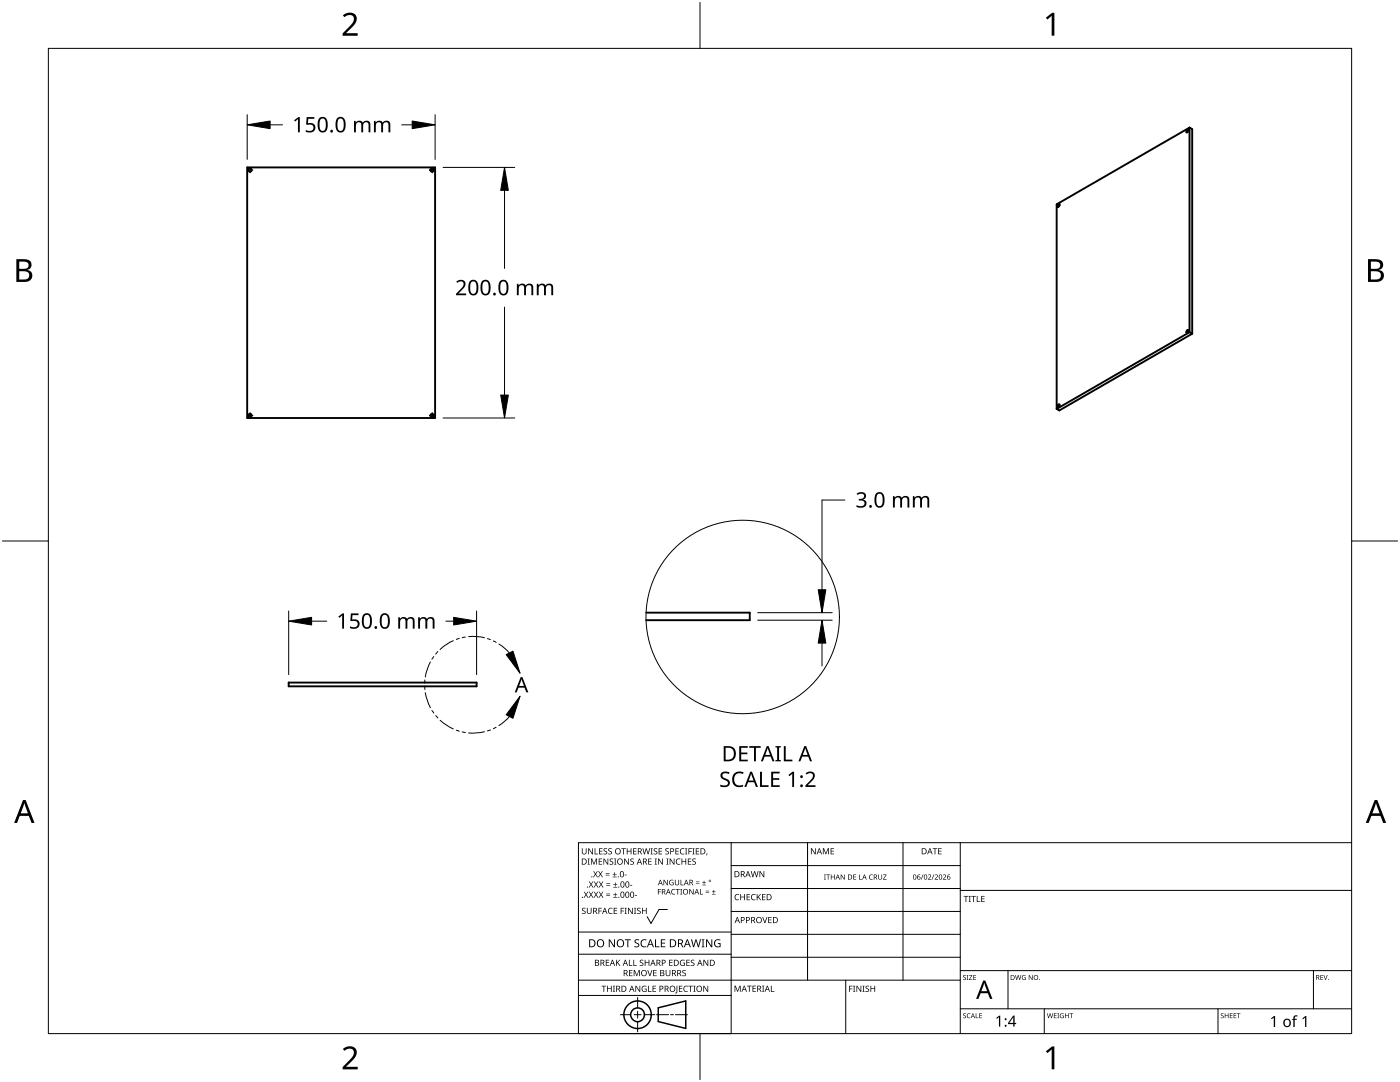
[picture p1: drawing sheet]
<svg xmlns="http://www.w3.org/2000/svg" width="279mm" height="216mm" viewBox="0 0 279 216" stroke-linecap="round" stroke-linejoin="round" font-family="sans-serif">
<g fill="none" stroke="#000" stroke-width=".38">
<path d="M49.3 33.4h37.5v50h-37.5zM236.9 25.9h.3a.41 .41 0 0 1-.4 .5zM237.4 25.5l.5 .3v40.8M237.4 25.5v40.8M237.4 25.5l-26.5 15.3v40.8M211.2 40.7h.2l.1 .2-.4 .4v-.3zM236.9 65.9l.3-.1v.2l-.1 .3-.3 .1zM237.4 66.3l.5 .3M237.4 66.3l-26.5 15.3M237.9 66.6l-26.5 15.3-.5-.3M211.2 80.7h.2l.1 .2-.4 .4v-.3zM57.6 136.2h37.5v.7h-37.5z"/>
<path d="M128.9 122.3h20.7v1.5h-20.7"/>
<circle cx="49.9" cy="33.9" r=".35"/>
<circle cx="86.2" cy="33.9" r=".34"/>
<circle cx="49.9" cy="82.9" r=".35"/>
<circle cx="86.2" cy="82.9" r=".34"/>
</g>
<circle cx="148.2" cy="123.1" r="19.3" fill="none" stroke="#000" stroke-width=".2"/>
<path d="M9.7 9.7h260v196.5h-260z" fill="none" stroke="#000" stroke-width=".2"/>
<path d="M139.7 .5v9.2M.5 108h9.2M269.7 108h9.2M139.7 206.2v9.2" fill="none" stroke="#000" stroke-width=".2"/>
<g fill="#000">
<path d="M68.4 3.1a1.64 1.64 0 0 1 2.8 .4 2.52 2.52 0 0 1-1.2 2.2l-.9 .9h2.3v.5h-3v-.4l1.2-1.2a1.95 1.95 0 0 0 .9-2.2 1.23 1.23 0 0 0-1.8 .1zM208.7 3.5l1.3-.9h.4v4.5h-.5v-4l-.9 .8zM68.4 209.3a1.64 1.64 0 0 1 2.8 .4 2.52 2.52 0 0 1-1.2 2.2l-.9 1h2.3v.5h-3v-.5l1.2-1.2a1.95 1.95 0 0 0 .9-2.1 1.23 1.23 0 0 0-1.8 .1zM208.7 209.8l1.3-1h.4v4.6h-.5v-4l-.9 .7z"/>
<path d="M3.3 51.7h1.3a1.28 1.28 0 0 1 1.7 1.3 1.04 1.04 0 0 1-.9 .9 1.23 1.23 0 0 1 1 1.5 1.23 1.23 0 0 1-1.5 .9h-1.6zM3.8 54.1v1.7h1a.86 .86 0 0 0 1-.9 .86 .86 0 0 0-1.1-.8zM3.8 52.2v1.4h.9a.78 .78 0 0 0 1-.7 .78 .78 0 0 0-1.1-.7z"/>
<path d="M273 51.7h1.3a1.28 1.28 0 0 1 1.7 1.3 1.04 1.04 0 0 1-.8 .9 1.23 1.23 0 0 1 1 1.5 1.23 1.23 0 0 1-1.6 .9h-1.6zM273.6 54.1v1.7h.9a.86 .86 0 0 0 1.1-.9 .86 .86 0 0 0-1.1-.8zM273.6 52.2v1.4h.8a.78 .78 0 0 0 1-.7 .78 .78 0 0 0-1.1-.7z"/>
<path d="M4.6 159.6h.5l1.8 4.6h-.6l-.6-1.4h-1.8l-.5 1.4h-.6zM4.8 160.2l-.7 2.1h1.5z"/>
<path d="M274.3 159.6h.6l1.7 4.6h-.6l-.5-1.4h-1.8l-.6 1.4h-.5zM274.6 160.2l-.7 2.1h1.4z"/>
</g>
<g fill="none" stroke="#000" stroke-width=".2">
<path d="M145.9 168.1v38.1h-30.5v-38.1h154.3M145.9 172.7h45.7M145.9 177.3h45.7M161.2 168.1v27.5M180.2 168.1v27.5M191.6 168.1v38.1M191.6 177.7h78.1M115.4 198.6h30.5M115.4 195.6h76.2M115.4 190.4h30.5M115.4 186h30.5M127.3 199v2.1"/>
<path d="M133.2 181.5h-1.7l-1.6 2.8-.7-1.4M145.9 181.9h45.7M145.9 186.4h45.7M145.9 191h45.7M168.8 195.6v10.6M191.6 193.7h78.1M201.2 193.7v7.6M262.1 193.7v7.6M123.8 202.5h2.1M126.6 202.5h1.3M127.3 201.8v1.4M127.3 203.8v2.1"/>
<path d="M128.6 202.5h2.1M131 202.5h2.4M133.8 202.5h.6M134.8 202.5h2.4M191.6 201.3h78.1M208.4 201.3v4.9M243.1 201.3v4.9"/>
</g>
<g fill="#000">
<path d="M116.1 169.3h.2v.8a.32 .32 0 0 0 .3 .3 .32 .32 0 0 0 .3-.3v-.8h.2v.8a.47 .47 0 0 1-.5 .4 .47 .47 0 0 1-.5-.5zM116.5 177.9h.2l.3 .5 .3-.5h.1l-.4 .6 .4 .6h-.1l-.3-.5-.4 .5h-.1l.4-.6zM117.3 171.3h.4l-.1 .1v1l.1 .1h-.4l.1-.1v-1zM117.4 169.3h.2l.6 1v-1h.1v1.2h-.1l-.7-1v1h-.1zM117.5 177.9h.2l.3 .5 .3-.5h.1l-.4 .6 .4 .6h-.1l-.4-.5-.3 .5h-.1l.4-.6zM117.5 175.9h.2l.3 .5 .3-.5h.1l-.4 .6 .5 .6h-.2l-.3-.5-.4 .5h-.1l.4-.6zM117.9 171.3h.3l.3 1 .4-1h.3v1.2h-.2v-1l-.4 1h-.1l-.4-1v1h-.2zM118.7 169.3h.1v1h.6v.2h-.7zM118.4 173.8h.1l.3 .5 .3-.5h.2l-.4 .6 .4 .7h-.1l-.4-.6-.3 .6h-.1l.4-.7zM118.5 177.9h.2l.2 .5 .3-.5h.2l-.4 .6 .4 .6h-.1l-.4-.5-.3 .5h-.1l.4-.6zM118.5 175.9h.2l.3 .5 .3-.5h.1l-.4 .6 .4 .6h-.1l-.3-.5-.4 .5h-.1l.4-.6zM119.5 171.3h.7v.1h-.6v.4h.5v.2h-.5v.4h.6v.1h-.7z"/>
<path d="M119.6 169.3h.6v.1h-.5v.4h.5v.1h-.5v.4h.5v.2h-.6zM119.4 173.8h.1l.3 .5 .3-.5h.2l-.4 .6 .4 .7h-.1l-.4-.6-.3 .6h-.2l.5-.7zM119.5 177.9h.1l.3 .5 .3-.5h.2l-.4 .6 .4 .6h-.1l-.4-.5-.3 .5h-.1l.4-.6zM119.5 175.9h.2l.3 .5 .3-.5h.1l-.4 .6 .4 .6h-.1l-.4-.5-.3 .5h-.1l.4-.6zM120.9 174.6h.8v.1h-.8zM120.9 174.2h.8v.1h-.8zM121 178.7h.8v.1h-.8zM121 178.3h.8v.1h-.8zM121 176.6h.8v.1h-.8zM121 176.3h.8v.1h-.8zM120.5 169.4l.4-.1h.3l-.1 .1a.25 .25 0 0 0-.4-.1 .25 .25 0 0 0 0 .4l.4 .3 .1 .2-.3 .3-.5-.1v-.1h.2a.27 .27 0 0 0 .4-.1 .27 .27 0 0 0-.3-.3l-.2-.2zM120.4 171.3h.2l.7 1-.1-1h.2v1.2h-.2l-.6-1v1h-.2z"/>
<path d="M121.4 169.4l.5-.1h.2v.1a.25 .25 0 0 0-.4-.1 .25 .25 0 0 0 0 .4l.4 .3v.2l-.2 .3-.5-.1v-.1h.1a.27 .27 0 0 0 .5-.1 .27 .27 0 0 0-.4-.3l-.2-.2zM122.3 174.9h.8v.2h-.8zM122.4 179h.8v.1h-.8zM122.4 177h.8v.1h-.8zM121.7 171.4l.4-.1 .3 .1-.1 .1a.25 .25 0 0 0-.4-.1 .25 .25 0 0 0 0 .4 .42 .42 0 0 1 .5 .5 .42 .42 0 0 1-.7 .2l-.1-.2 .2 .1a.27 .27 0 0 0 .5-.2 .27 .27 0 0 0-.4-.3l-.2-.2zM122.6 174h.1v.4h.4v.1h-.4v.4h-.1v-.4h-.3v-.1h.3zM122.7 178.1h.1v.4h.4v.1h-.4v.3h-.1v-.3h-.3v-.1h.3zM122.7 176.1h.2v.3h.3v.2h-.3v.3h-.2v-.3h-.3v-.2h.3zM122.6 171.3h.4l-.1 .1v1l.1 .1h-.4l.1-.1v-1zM124 169.3h.9v.1h-.4v1.1h-.1v-1.1h-.4zM124.7 174.5h.4v.2h-.4zM124.6 171.3h.1l.7 1v-1h.1v1.2h-.2l-.6-1v1h-.1z"/>
<path d="M125.7 176.6h.5v.1h-.5zM125.1 169.3h.1v.5h.7v-.5h.1v1.2h-.1v-.6h-.7v.6h-.1zM125.8 171.4l.5-.1 .2 .1v.1a.25 .25 0 0 0-.4-.1 .25 .25 0 0 0 0 .4 .42 .42 0 0 1 .4 .5 .42 .42 0 0 1-.7 .2v-.2l.1 .1a.27 .27 0 0 0 .5-.2 .27 .27 0 0 0-.4-.3l-.2-.2zM126.7 178.6h.4v.2h-.4zM126.4 169.3h.6v.1h-.5v.4h.5v.1h-.5v.4h.5v.2h-.6zM128.2 169.3h.2l.2 1 .3-1h.2l.2 1 .3-1h.1l-.3 1.2h-.1l-.3-1.1-.3 1.1h-.2zM129.4 171.3h.7v.1h-.6v.4h.5v.2h-.5v.4h.6v.1h-.7zM129.8 169.3h.5l-.2 .1v1l.2 .1h-.5l.2-.1v-1zM130.7 171.3h.4l-.1 .1v1l.1 .1h-.4l.1-.1v-1zM130.5 169.4l.4-.1h.3l-.1 .1a.25 .25 0 0 0-.4-.1 .25 .25 0 0 0 0 .4l.4 .3 .1 .2-.2 .3-.6-.1v-.1h.2a.27 .27 0 0 0 .4-.1 .27 .27 0 0 0-.3-.3l-.2-.2zM131.3 177.4h.6v.1h-.5v.4h.5v.1h-.5v.5h-.1zM131.4 169.3h.7v.1h-.5v.4h.5v.1h-.5v.4h.5v.2h-.7z"/>
<path d="M131.3 171.3h.2l.7 1v-1h.1v1.2h-.2l-.6-1v1h-.2zM132.4 175.6h.2l.6 .9v-.9h.1v1h-.2l-.6-.9v.9h-.1zM133 171.3h.4l-.1 .1v1l.1 .1h-.4l.1-.1v-1zM132.8 169.4l.4-.1h.3l-.1 .1a.25 .25 0 0 0-.3-.1 .25 .25 0 0 0 0 .4l.4 .3v.2l-.2 .3-.5-.1v-.1h.1a.27 .27 0 0 0 .5-.1 .27 .27 0 0 0-.4-.3l-.2-.2zM133.7 175.7l.5-.2 .2 .1v.1a.45 .45 0 0 0-.7 .4 .45 .45 0 0 0 .6 .4v-.3h-.2v-.1h.3v.5a.6 .6 0 0 1-.8-.1 .6 .6 0 0 1 .1-.8zM134.1 177.5l.4-.1h.3l-.1 .2a.44 .44 0 0 0-.6 .4 .44 .44 0 0 0 .6 .3 .52 .52 0 0 1-.7 0 .52 .52 0 0 1 .1-.8zM133.6 171.3h.2l.7 1v-1h.1v1.2h-.2l-.6-1v1h-.2zM134.9 177.4h.8v.1h-.4v1h-.1v-1h-.3zM135 171.5l.5-.2 .3 .1-.1 .1a.49 .49 0 0 0-.7 .4 .49 .49 0 0 0 .7 .5 .52 .52 0 0 1-.6 0 .52 .52 0 0 1-.2-.6zM134.8 169.3h.7v.1h-.6v.4h.5v.1h-.5v.4h.6v.2h-.7zM134.7 175.6h.1v.7a.28 .28 0 0 0 .3 .2 .28 .28 0 0 0 .3-.2v-.7h.1v.7a.42 .42 0 0 1-.4 .4 .42 .42 0 0 1-.4-.4zM135.8 175.6h.2v.9h.4v.1h-.6z"/>
<path d="M135.8 177.4h.3l-.1 .1v.9l.1 .1h-.3l.1-.1v-.9zM135.8 169.4l.4-.1h.4l-.1 .1h-.2a.49 .49 0 0 0-.4 .6 .49 .49 0 0 0 .7 .3 .52 .52 0 0 1-.7 .1 .52 .52 0 0 1-.2-.6zM136 171.3h.2v.5h.6v-.5h.1v1.2h-.1v-.5h-.6v.5h-.2zM136.7 169.3h.5l-.2 .1v1l.2 .1h-.5l.2-.1v-1zM137.4 169.3h.7v.1h-.6v.4h.5v.2h-.5v.5h-.1zM137.3 171.3h.7v.1h-.6v.4h.5v.2h-.5v.4h.6v.1h-.7zM137.6 177.4h.1l.6 .9v-.9h.1v1.1h-.1l-.6-.9v.9h-.1zM138.2 169.3h.4l-.1 .1v1l.1 .1h-.4l.1-.1v-1zM138.9 176.2h.7v.1h-.7zM138.9 175.9h.7v.1h-.7zM138.2 171.4l.4-.1 .3 .1-.1 .1a.25 .25 0 0 0-.4-.1 .25 .25 0 0 0 0 .4 .42 .42 0 0 1 .5 .5 .42 .42 0 0 1-.7 .2l-.1-.2 .2 .1a.27 .27 0 0 0 .5-.2 .27 .27 0 0 0-.4-.3l-.2-.2zM138.9 169.3h.6v.1h-.5v.4h.5v.1h-.5v.4h.5v.2h-.6z"/>
<path d="M139.7 177.4h.1v1h.5v.1h-.6zM140.1 176.5h.8v.1h-.8zM140.5 175.7h.1v.3h.3v.2h-.3v.3h-.1v-.3h-.4v-.2h.4zM140.8 178h.7v.2h-.7zM140.8 177.7h.7v.1h-.7zM141 170.3h.2l-.3 .4zM142.1 178.4h.7v.1h-.7zM142.4 177.6h.1v.3h.3v.1h-.3v.3h-.1v-.3h-.3v-.1h.3zM146.8 178.6l.4-.2 .3 .1v.1a.49 .49 0 0 0-.7 .4 .49 .49 0 0 0 .7 .5 .52 .52 0 0 1-.7 0 .52 .52 0 0 1-.2-.6zM147.7 178.4h.2v.5h.6v-.5h.2v1.2h-.2v-.5h-.6v.5h-.2zM149 178.4h.7v.1h-.5v.4h.4v.2h-.4v.4h.5v.1h-.7zM150 178.6l.5-.2 .3 .1-.1 .1a.49 .49 0 0 0-.7 .4 .49 .49 0 0 0 .8 .5 .52 .52 0 0 1-.7 0 .52 .52 0 0 1-.2-.6z"/>
<path d="M149.8 173.8h.2l.3 1.1 .2-1.1h.2l.3 1.1 .2-1.1h.2l-.3 1.2h-.2l-.3-1-.3 1h-.1zM151 178.4h.2v.6l.5-.6h.2l-.5 .5 .5 .7h-.2l-.4-.6-.1 .6h-.2zM151.6 173.8h.1l.7 1v-1h.1v1.2h-.1l-.7-1v1h-.1zM152.1 178.4h.7v.1h-.6v.4h.5v.2h-.5v.4h.6v.1h-.7zM161.8 169.3h.2l.7 1v-1h.1v1.2h-.2l-.6-1v1h-.2zM164.2 169.3h.2l.4 .9 .4-.9h.2v1.2h-.1v-1.1l-.4 1.1h-.1l-.4-1.1v1.1h-.2zM164.5 174.5h.3l-.1 .1v.8l.1 .1h-.3l.1-.1v-.8zM164.9 174.5h.8v.1h-.4v.9h-.1v-.9h-.3zM165.8 169.3h.6v.1h-.5v.4h.5v.1h-.5v.4h.5v.2h-.6zM165.8 174.5h.1v.4h.6v-.4h.1v1h-.1v-.5h-.6v.5h-.1zM167.8 174.5h.1l.6 .8v-.8h.1v1h-.2l-.5-.8v.8h-.1zM170.3 174.5h.6v.1h-.5v.3h.4v.1h-.4v.4h.5v.1h-.6z"/>
<path d="M171.4 174.5h.2v.9h.4v.1h-.6zM173.6 174.6l.4-.1h.2l-.1 .2a.41 .41 0 0 0-.6 .3 .41 .41 0 0 0 .7 .4 .48 .48 0 0 1-.7-.1 .48 .48 0 0 1 .1-.7zM175.3 174.5h.1v.7a.26 .26 0 0 0 .3 .2 .26 .26 0 0 0 .2-.2v-.7h.1v.7a.39 .39 0 0 1-.3 .3 .39 .39 0 0 1-.4-.3zM176.2 174.5h.7l-.5 .9h.5v.1h-.7l.6-.9h-.6zM184.2 174.5h.1l-.4 1h-.1zM185.2 174.6a.37 .37 0 0 1 .6 0 .37 .37 0 0 1-.2 .6l-.3 .2h.6v.1h-.7l.3-.4a.27 .27 0 0 0 .2-.3 .27 .27 0 0 0-.3-.2zM186.3 174.5h.2l-.4 1h-.2zM186.1 169.3h.9v.1h-.3v1.1h-.2v-1.1h-.4zM186.5 174.6a.37 .37 0 0 1 .6 0 .37 .37 0 0 1-.2 .6l-.2 .2h.5v.1h-.7l.3-.4a.27 .27 0 0 0 .3-.3 .27 .27 0 0 0-.4-.2zM187.2 169.3h.7v.1h-.5v.4h.5v.1h-.5v.4h.5v.2h-.7zM188.2 174.6a.37 .37 0 0 1 .6 0 .37 .37 0 0 1-.3 .6l-.2 .2h.5v.1h-.6l.2-.4a.27 .27 0 0 0 .3-.3 .27 .27 0 0 0-.4-.2zM192.3 178.8h.9v.1h-.3v1.1h-.2v-1.1h-.4z"/>
<path d="M193.3 178.8h.5l-.2 .1v1l.2 .1h-.5l.2-.1v-1zM193.8 178.8h1v.1h-.4v1.1h-.2v-1.1h-.4zM194.9 178.8h.2v1.1h.5v.1h-.7zM195.8 178.8h.7v.1h-.5v.4h.5v.1h-.5v.5h.5v.1h-.7zM116.2 181.3l.4-.2 .3 .1-.1 .1a.25 .25 0 0 0-.4-.1 .25 .25 0 0 0 0 .4l.4 .2 .1 .3-.3 .3-.5-.1v-.1h.2a.27 .27 0 0 0 .4-.1 .27 .27 0 0 0-.3-.3l-.2-.2zM117.1 181.1h.2v.8a.32 .32 0 0 0 .3 .3 .32 .32 0 0 0 .3-.3v-.8h.2v.8a.47 .47 0 0 1-.5 .5 .47 .47 0 0 1-.5-.5zM119.4 181.1h.7v.2h-.5v.4h.5v.1h-.5v.6h-.2zM120 196.7h1v.1h-.4v1.1h-.2v-1.1h-.4zM120.9 191.5h.7v.1h-.5v.4h.4v.2h-.4v.4h.5v.1h-.7zM121.5 181.3l.4-.2 .4 .1-.1 .1a.49 .49 0 0 0-.7 .5 .49 .49 0 0 0 .7 .4 .52 .52 0 0 1-.6 .1 .52 .52 0 0 1-.3-.6zM121.1 196.7h.2v.5h.6v-.5h.2v1.2h-.2v-.6h-.6v.6h-.2zM121.5 187.4h.2l.9 1.3v-1.3h.1v1.6h-.2l-.8-1.3v1.3h-.2z"/>
<path d="M122.3 196.7h.4l-.1 .1v1l.1 .1h-.4l.2-.1v-1zM122.5 181.1h.7v.2h-.6v.4h.5v.1h-.5v.4h.6v.2h-.7zM122.9 191.5h.2v.6l.5-.6h.2l-.5 .5 .5 .7h-.2l-.4-.6-.1 .6h-.2zM123.9 181.1h.6v.2h-.5v.4h.5v.1h-.5v.6h-.1zM124.7 181.1h.4l-.2 .2v.9l.2 .2h-.4l.1-.2v-.9zM124.7 187.4h1.2v.2h-.5v1.4h-.2v-1.4h-.5zM125.5 191.5h.2v1.1h.5v.1h-.7zM125.5 193.6h.7v.1h-.5v.4h.5v.1h-.5v.4h.5v.2h-.7zM125.3 181.1h.2l.7 1.1-.1-1.1h.2v1.3h-.2l-.6-1v1h-.2zM126.4 191.5h.2v1.1h.5v.1h-.7zM126.5 181.1h.5l-.2 .2v.9l.2 .2h-.5l.2-.2v-.9zM126.5 193.6h.2l.4 1 .4-1h.2v1.2h-.2v-1.1l-.4 1.1h-.1l-.4-1.1v1.1h-.1z"/>
<path d="M126.7 187.6l.3-.2 .6 .1-.2 .1a.33 .33 0 0 0-.6 .2 .33 .33 0 0 0 .4 .4 .47 .47 0 0 1 .4 .6 .47 .47 0 0 1-.7 .2h-.3v-.2h.2a.35 .35 0 0 0 .6-.2 .35 .35 0 0 0-.5-.4l-.3-.2zM126.8 196.7h.2l.6 1v-1h.2v1.2h-.2l-.7-1 .1 1h-.2zM127.2 181.3l.4-.2 .3 .1-.1 .1a.25 .25 0 0 0-.4-.1 .25 .25 0 0 0 0 .4l.4 .2 .1 .3-.3 .3-.5-.1v-.1h.2a.27 .27 0 0 0 .4-.1 .27 .27 0 0 0-.3-.3l-.2-.2zM127.7 191.6l.5-.1 .2 .1v.1a.25 .25 0 0 0-.4-.1 .25 .25 0 0 0 0 .4l.4 .2v.3l-.2 .2h-.5v-.2l.1 .1a.27 .27 0 0 0 .5-.2 .27 .27 0 0 0-.4-.3l-.2-.2zM128 187.6l.6-.2 .4 .1v.2a.64 .64 0 0 0-1 .5 .64 .64 0 0 0 1 .6v.2a.83 .83 0 0 1-1.1-.3 .83 .83 0 0 1 .1-1.1zM128.2 196.8l.6-.1 .2 .1v.1a.5 .5 0 0 0-.8 .4 .5 .5 0 0 0 .7 .5v-.4h-.3v-.1h.4v.6a.66 .66 0 0 1-.8-.2 .66 .66 0 0 1 0-.9zM128.1 181.1h.2v.6h.6v-.6h.2v1.3h-.2v-.6h-.6v.6h-.2zM129.2 193.6h.1l.4 1 .3-1h.2l-.4 1.2h-.2zM129.3 196.7h.2v1.1h.5v.1h-.7zM128.7 191.5h.1v.5h.6v-.5h.2v1.2h-.2v-.5h-.6v.5h-.1zM130.7 187.4h.2v1.4h.7v.2h-.9zM130.2 196.7h.7v.1h-.5v.4h.5v.1h-.5v.5h.5v.1h-.7z"/>
<path d="M130.4 193.6h.6v.1h-.5v.4h.5v.1h-.5v.4h.5v.2h-.6zM131.9 187.4h.9v.2h-.7v.5h.6v.2h-.6v.5h.7v.2h-.9zM132.8 193.6h.2v.7a.32 .32 0 0 0 .3 .4 .32 .32 0 0 0 .3-.4v-.7h.2v.7a.47 .47 0 0 1-.5 .5 .47 .47 0 0 1-.5-.5zM133.5 191.5h.7v.1h-.5v.4h.5v.2h-.5v.4h.5v.1h-.7zM135 196.7h.2v1.3l-.1 .2h-.3l-.1-.1 .3-.2zM135.5 196.7h.7v.1h-.5v.4h.4v.1h-.4v.5h.5v.1h-.7zM135.8 191.7l.5-.2 .4 .1-.1 .1a.5 .5 0 0 0-.8 .4 .5 .5 0 0 0 .7 .5v-.4h-.2v-.1h.4v.6a.66 .66 0 0 1-.9-.1 .66 .66 0 0 1 0-.9zM136.2 193.7l.4-.2 .3 .1-.1 .1a.25 .25 0 0 0-.4-.1 .25 .25 0 0 0 0 .4 .42 .42 0 0 1 .5 .6 .42 .42 0 0 1-.7 .2l-.1-.2h.2a.27 .27 0 0 0 .5-.1 .27 .27 0 0 0-.4-.3l-.2-.2zM136.5 196.8l.5-.1 .3 .1-.1 .1a.49 .49 0 0 0-.7 .4 .49 .49 0 0 0 .8 .4 .52 .52 0 0 1-.7 .1 .52 .52 0 0 1-.2-.6zM137 191.5h.7v.1h-.6v.4h.5v.2h-.5v.4h.6v.1h-.7zM137.4 196.7h.9v.1h-.4v1.1h-.1v-1.1h-.4zM137.9 191.6l.4-.1 .3 .1-.1 .1a.25 .25 0 0 0-.4-.1 .25 .25 0 0 0 0 .4l.4 .2 .1 .3-.2 .2h-.6v-.2l.2 .1a.27 .27 0 0 0 .5-.2 .27 .27 0 0 0-.4-.3l-.2-.2z"/>
<path d="M138.4 196.7h.4l-.1 .1v1l.1 .1h-.4l.1-.1v-1zM137.9 187.4h.2l.3 1.4 .4-1.4h.2l.4 1.4 .3-1.4h.2l-.4 1.6h-.2l-.4-1.3-.4 1.3h-.2zM140 187.4h.6l-.2 .2v1.3l.2 .1h-.6l.2-.1v-1.3zM140.4 196.7h.1l.7 1v-1h.1v1.2h-.1l-.7-1v1h-.1zM140.4 191.5h.2l.6 1v-1h.1v1.2h-.1l-.7-1v1h-.1zM140.9 187.4h.2l.9 1.3v-1.3h.2v1.6h-.3l-.8-1.3v1.3h-.2zM142.7 187.6l.7-.2 .4 .1-.1 .2a.65 .65 0 0 0-1 .5 .65 .65 0 0 0 .9 .6v-.4h-.3v-.2h.5v.7a.86 .86 0 0 1-1.1-.1 .86 .86 0 0 1 0-1.2zM146.6 196.7h.2l.4 1 .4-1h.2v1.2h-.1v-1.1l-.4 1.1h-.2l-.4-1.1v1.1h-.1zM149.1 196.7h.9v.1h-.4v1.1h-.1v-1.1h-.4zM150.2 196.7h.7v.1h-.6v.4h.5v.1h-.5v.5h.6v.1h-.7zM152.1 183h.2l.3 1 .4-1h.2l-.5 1.2h-.1zM152.1 196.7h.4l-.1 .1v1l.1 .1h-.4l.1-.1v-1z"/>
<path d="M153.8 196.7h.2v1.1h.5v.1h-.7zM153.3 183h.7v.1h-.5v.4h.5v.1h-.5v.5h.5v.1h-.7zM169.5 196.7h.6v.1h-.5v.5h.5v.1h-.5v.5h-.1zM170.2 196.7h.5l-.2 .1v1l.2 .1h-.5l.2-.1v-1zM170.9 196.7h.2l.6 1v-1h.2v1.2h-.2l-.6-1v1h-.2zM172.1 196.7h.5l-.2 .1v1l.2 .1h-.5l.2-.1v-1zM172.8 196.8l.4-.1h.2v.2a.25 .25 0 0 0-.4-.1 .25 .25 0 0 0 0 .4l.4 .2 .1 .3-.3 .2h-.5v-.2l.2 .1a.27 .27 0 0 0 .4-.2 .27 .27 0 0 0-.3-.3l-.3-.2zM173.7 196.7h.2v.5h.6v-.5h.2v1.2h-.2v-.6h-.6v.6h-.2zM192.2 194.7l.4-.1h.2l-.1 .1a.24 .24 0 0 0-.3 0 .24 .24 0 0 0-.1 .3 .24 .24 0 0 0 .4 .1l.1 .1-.1 .3h-.4l-.1-.1a.24 .24 0 0 0 .3 .1 .24 .24 0 0 0 .1-.3l-.4-.3zM192.9 194.6h.4l-.1 .1v.7l.1 .1h-.4l.1-.1v-.7zM193.4 194.6h.6l-.5 .8h.6v.1h-.7l.5-.8h-.5zM194.2 194.6h.6v.1h-.4v.3h.4v.1h-.4v.3h.4v.1h-.6z"/>
<path d="M202.6 194.6h.1l.2 .8 .2-.8h.2l.2 .8 .2-.8h.1l-.2 .9h-.2l-.2-.8-.2 .8h-.2zM204.1 194.7l.3-.1h.3l-.1 .1a.4 .4 0 0 0-.6 .4 .4 .4 0 0 0 .6 .3v-.3l-.2-.1h.3v.5a.53 .53 0 0 1-.7-.1 .53 .53 0 0 1 .1-.7zM205.3 194.6h.2l.5 .8v-.8h.1v.9h-.2l-.5-.8v.8h-.1zM263.5 194.6h.6v.1h-.5v.3h.4v.1h-.4v.3h.5v.1h-.6zM264.1 194.6h.2l.2 .8 .3-.8h.2l-.4 .9h-.1zM192.2 202.3l.4-.1h.2l-.1 .1a.24 .24 0 0 0-.3 0 .24 .24 0 0 0-.1 .3 .24 .24 0 0 0 .4 .1l.1 .2-.1 .2-.4 .1-.1-.2a.24 .24 0 0 0 .3 .1 .24 .24 0 0 0 .1-.3l-.4-.2zM193.1 202.3l.6-.1-.3 .1a.4 .4 0 0 0-.3 .5 .4 .4 0 0 0 .5 .2 .46 .46 0 0 1-.6 0 .46 .46 0 0 1 .1-.7zM194.7 202.2h.1v.8h.5v.2h-.6zM195.4 202.2h.6v.1h-.4v.3h.4v.1h-.4v.4h.4v.1h-.6zM198.8 203.1l.6-.4h.2v2.1h-.2v-1.9l-.5 .4zM209 202.2h.1l.2 .8 .2-.8h.1l.3 .8 .2-.8h.1l-.3 1h-.1l-.2-.9-.3 .9h-.1zM210.3 202.2h.6v.1h-.4v.3h.3v.1h-.3v.4h.4v.1h-.6z"/>
<path d="M211 202.2h.4l-.2 .1v.8l.2 .1h-.4l.1-.1v-.8zM211.6 202.3l.7-.1-.1 .1a.4 .4 0 0 0-.6 .4 .4 .4 0 0 0 .6 .3v-.2l-.2-.2h.3v.5a.53 .53 0 0 1-.7-.1 .53 .53 0 0 1 0-.7zM212.5 202.2h.2v.4h.5v-.4h.1v1h-.1v-.5h-.5v.5h-.2zM213.4 202.2h.8v.1h-.3v.9h-.2v-.9h-.3zM243.7 202.3l.3-.1h.2v.1a.24 .24 0 0 0-.3 0 .24 .24 0 0 0-.1 .3 .24 .24 0 0 0 .3 .1l.1 .2-.1 .2-.4 .1-.1-.2a.24 .24 0 0 0 .4 .1 .24 .24 0 0 0 0-.3l-.3-.2zM244.4 202.2h.2v.4h.5v-.4h.1v1h-.1v-.5h-.5v.5h-.2zM245.4 202.2h.6v.1h-.4v.3h.4v.1h-.4v.4h.4v.1h-.6zM246.2 202.2h.5v.1h-.4v.3h.4v.1h-.4v.4h.4v.1h-.5zM246.8 202.2h.8v.1h-.3v.9h-.2v-.9h-.3zM253.7 203.2l.6-.5h.2v2.2h-.3v-1.9l-.4 .4zM258.2 202.7l.3-.1h.5l-.1 .3-.4-.1-.1 .2v.3h.4v.2h-.4v1.4h-.3v-1.4h-.3l.3-.2zM259.9 203.2l.6-.5h.2v2.2h-.2v-1.9l-.5 .4z"/>
<path d="M116.1 171.3h.4a.61 .61 0 0 1 .6 .6 .61 .61 0 0 1-.6 .6h-.4zM116.3 171.4v1h.1a.48 .48 0 0 0 .5-.5 .48 .48 0 0 0-.4-.5z"/>
<path d="M122.7 169.9a.61 .61 0 0 1 1.2 0 .61 .61 0 0 1-1.2 0zM123 169.5a.47 .47 0 0 0-.1 .7 .47 .47 0 0 0 .8 0v-.1a.45 .45 0 0 0-.1-.6 .45 .45 0 0 0-.6 0z"/>
<path d="M123.1 171.9a.61 .61 0 0 1 1.2 0 .61 .61 0 0 1-1.2 0zM123.5 171.5l-.2 .4a.45 .45 0 0 0 .7 .4 .45 .45 0 0 0 0-.8l-.2-.1z"/>
<path d="M123.9 173.9a.51 .51 0 0 1 .6 .1 .51 .51 0 0 1 0 .7 .44 .44 0 0 1-.6 .3 .44 .44 0 0 1-.2-.6zM123.9 174v.1a.48 .48 0 0 0 .3 .8 .53 .53 0 0 0 .2-.5 .53 .53 0 0 0-.4-.4z"/>
<path d="M124 178a.44 .44 0 0 1 .5 0 .44 .44 0 0 1 .1 .5 .46 .46 0 0 1-.4 .7 .46 .46 0 0 1-.4-.7zM124.1 178.1l-.1 .2a.45 .45 0 0 0 .3 .7 .53 .53 0 0 0 .2-.5 .53 .53 0 0 0-.4-.4z"/>
<path d="M124 176a.44 .44 0 0 1 .5 0 .44 .44 0 0 1 .1 .5 .46 .46 0 0 1-.4 .6 .46 .46 0 0 1-.4-.7zM124.1 176.1l-.1 .4a.31 .31 0 0 0 .2 .5 .31 .31 0 0 0 .3-.5l-.1-.4z"/>
<path d="M124.9 178a.5 .5 0 0 1 .7 .1 .5 .5 0 0 1 0 .6 .44 .44 0 0 1-.6 .4 .44 .44 0 0 1-.2-.6zM125 178.1a.48 .48 0 0 0-.1 .6 .48 .48 0 0 0 .4 .3l.1-.8-.2-.2z"/>
<path d="M124.9 176a.44 .44 0 0 1 .6 0 .44 .44 0 0 1 .1 .5 .46 .46 0 0 1-.5 .6 .46 .46 0 0 1-.3-.7zM125 176.1l-.1 .4a.31 .31 0 0 0 .3 .5 .31 .31 0 0 0 .2-.5v-.4z"/>
<path d="M125.9 178a.5 .5 0 0 1 .6 .1 .5 .5 0 0 1 0 .6 .44 .44 0 0 1-.5 .4 .44 .44 0 0 1-.2-.6zM126 178.1l-.1 .1a.48 .48 0 0 0 .4 .8 .53 .53 0 0 0 .2-.5 .53 .53 0 0 0-.5-.4z"/>
<path d="M127.3 169.3h.3a.35 .35 0 0 1 .5 .2 .35 .35 0 0 1-.3 .4l.4 .6h-.2l-.3-.5h-.3v.5h-.1zM127.4 169.4v.4h.2a.23 .23 0 0 0 .3-.2 .23 .23 0 0 0-.3-.2z"/>
<path d="M127.5 171.3h.2l.4 1.2h-.1l-.2-.4h-.4l-.2 .4h-.1zM127.6 171.5l-.2 .5h.4z"/>
<path d="M128.3 171.3h.3a.35 .35 0 0 1 .5 .2 .35 .35 0 0 1-.3 .5l.4 .5h-.2l-.3-.5h-.2v.5h-.2zM128.5 171.4v.5h.1a.23 .23 0 0 0 .3-.2 .23 .23 0 0 0-.3-.3z"/>
<path d="M131.7 175.5h.1l.5 1.1h-.2l-.1-.3h-.4l-.2 .3h-.1zM131.8 175.7l-.2 .5h.4z"/>
<path d="M132.1 177.4h.3a.31 .31 0 0 1 .4 .2 .31 .31 0 0 1-.2 .4l.3 .5h-.2l-.3-.5h-.2v.5h-.1zM132.2 177.5v.4h.2a.21 .21 0 0 0 .2-.2 .21 .21 0 0 0-.2-.2z"/>
<path d="M133.3 177.4h.1l.5 1.1h-.2l-.1-.4h-.4l-.2 .4h-.1zM133.4 177.5l-.2 .5h.4z"/>
<path d="M133.8 169.3h.6l.1 .2-.1 .4-.5 .1v.5h-.1zM133.9 169.4v.5a.29 .29 0 0 0 .5-.3 .29 .29 0 0 0-.5-.2z"/>
<path d="M136.9 175.5h.1l.4 1.1h-.1l-.1-.3h-.5l-.1 .3h-.1zM137 175.7l-.2 .5h.3z"/>
<path d="M136.2 177.9a.55 .55 0 0 1 1.1 0 .55 .55 0 0 1-1.1 0zM136.4 177.9a.45 .45 0 0 0 .9 0 .45 .45 0 0 0-.9 0z"/>
<path d="M137.6 175.6h.3a.31 .31 0 0 1 .4 .2 .31 .31 0 0 1-.2 .4l.3 .4h-.2l-.2-.4h-.3v.4h-.1zM137.7 175.7v.4h.2a.21 .21 0 0 0 .3-.2 .21 .21 0 0 0-.3-.2z"/>
<path d="M139 177.4h.1l.4 1.1h-.1l-.1-.4h-.5l-.1 .4h-.1zM139.1 177.5l-.2 .5h.3z"/>
<path d="M139.8 169.3h.4a.54 .54 0 0 1 .6 .6 .56 .56 0 0 1-.7 .6h-.3zM140 169.4v.9h.1a.48 .48 0 0 0 .5-.4 .48 .48 0 0 0-.4-.5z"/>
<path d="M141.4 175.8a.25 .25 0 0 1 .5 0 .25 .25 0 0 1-.5 0zM141.5 175.8a.15 .15 0 0 0 .3 0 .15 .15 0 0 0-.3 0z"/>
<path d="M146.6 173.8h.4a.61 .61 0 0 1 .6 .6 .61 .61 0 0 1-.7 .6h-.3zM146.8 174v.9h.1a.43 .43 0 0 0 .5-.5 .41 .41 0 0 0-.4-.4z"/>
<path d="M147.8 173.8h.4a.35 .35 0 0 1 .4 .3 .35 .35 0 0 1-.2 .4l.3 .5h-.2l-.3-.5h-.2v.5h-.2zM148 174v.4h.2a.23 .23 0 0 0 .3-.2 .23 .23 0 0 0-.3-.2z"/>
<path d="M149.2 173.8h.1l.5 1.2h-.1l-.2-.3h-.5l-.1 .3h-.2zM149.3 174l-.2 .5h.4z"/>
<path d="M153 178.4h.4a.55 .55 0 0 1 .6 .6 .56 .56 0 0 1-.6 .6h-.4zM153.2 178.5v1h.1a.48 .48 0 0 0 .5-.5 .48 .48 0 0 0-.4-.5z"/>
<path d="M163.4 169.2h.2l.5 1.3h-.2l-.2-.4h-.4l-.2 .4h-.1zM163.5 169.4l-.2 .6h.4z"/>
<path d="M167.1 174.5h.1l.4 1h-.1l-.1-.3h-.4l-.1 .3h-.2zM167.2 174.6l-.2 .5h.3z"/>
<path d="M169.2 174.5h.4a.46 .46 0 0 1 .5 .5 .47 .47 0 0 1-.6 .5h-.3zM169.4 174.6v.8h.3l.2-.3v-.3z"/>
<path d="M172.5 174.5h.1l.4 1h-.2l-.1-.3h-.4l-.1 .3h-.1zM172.5 174.6l-.1 .5h.3z"/>
<path d="M174.4 174.5h.3a.29 .29 0 0 1 .3 .2 .29 .29 0 0 1-.2 .4l.3 .4h-.1l-.3-.4h-.2v.4h-.1zM174.5 174.6v.4h.2a.2 .2 0 0 0 .2-.2 .2 .2 0 0 0-.2-.2z"/>
<path d="M182.3 174.6h.4l.2 .5a.38 .38 0 0 1-.5 .4 .38 .38 0 0 1-.2-.6zM182.4 174.6l-.1 .2a.38 .38 0 0 0 .3 .6 .41 .41 0 0 0 .2-.5 .41 .41 0 0 0-.4-.3z"/>
<path d="M183.2 174.6l.4-.1-.3 .2-.1 .3a.33 .33 0 0 1 .5 .1 .33 .33 0 0 1-.3 .5 .33 .33 0 0 1-.4-.4zM183.2 175.2a.22 .22 0 0 0 .4 0 .22 .22 0 0 0-.4 0z"/>
<path d="M184 169.3h.3a.61 .61 0 0 1 .6 .6 .61 .61 0 0 1-.6 .6h-.3zM184.1 169.4v.9h.2a.43 .43 0 0 0 .5-.4 .41 .41 0 0 0-.5-.5z"/>
<path d="M184.5 174.6l.1-.1a.51 .51 0 0 1 .4 .5 .51 .51 0 0 1-.4 .5l-.2-.4zM184.6 174.6l-.1 .2a.38 .38 0 0 0 .3 .6 .41 .41 0 0 0 .2-.5 .41 .41 0 0 0-.4-.3z"/>
<path d="M185.5 169.2h.1l.5 1.3h-.1l-.2-.4h-.5l-.1 .4h-.2zM185.6 169.4l-.2 .6h.4z"/>
<path d="M187.5 174.6l.1-.1a.51 .51 0 0 1 .4 .5 .51 .51 0 0 1-.5 .5l-.1-.4zM187.6 174.6l-.1 .2a.38 .38 0 0 0 .3 .6 .41 .41 0 0 0 .1-.5 .41 .41 0 0 0-.3-.3z"/>
<path d="M189.1 174.6l.5-.1-.4 .2-.1 .3a.33 .33 0 0 1 .5 .1 .33 .33 0 0 1-.2 .5 .33 .33 0 0 1-.4-.4zM189.1 175.2a.25 .25 0 0 0 .5 0 .25 .25 0 0 0-.5 0z"/>
<path d="M118.4 181.1h.3a.35 .35 0 0 1 .4 .3 .35 .35 0 0 1-.2 .4l.3 .6h-.1l-.3-.5h-.3v.5h-.1zM118.5 181.3v.4h.2a.23 .23 0 0 0 .3-.2 .23 .23 0 0 0-.3-.2z"/>
<path d="M118.7 191.5h.4a.31 .31 0 0 1 .4 .2 .31 .31 0 0 1-.2 .4 .33 .33 0 0 1 .3 .4 .33 .33 0 0 1-.4 .2h-.5zM118.9 192.2v.4h.2a.23 .23 0 0 0 .3-.2 .23 .23 0 0 0-.3-.2zM118.9 191.6v.4h.2a.21 .21 0 0 0 .3-.2 .21 .21 0 0 0-.3-.2z"/>
<path d="M117.6 187.4h.5a.71 .71 0 0 1 .7 .8 .73 .73 0 0 1-.8 .8h-.4zM117.8 187.6v1.2h.2a.56 .56 0 0 0 .6-.6 .54 .54 0 0 0-.6-.6z"/>
<path d="M119.8 191.5h.4a.35 .35 0 0 1 .4 .3 .35 .35 0 0 1-.2 .4l.3 .5h-.2l-.3-.5h-.2v.5h-.2zM120 191.6v.5h.2a.23 .23 0 0 0 .3-.2 .23 .23 0 0 0-.3-.3z"/>
<path d="M119.3 187.6a.74 .74 0 0 1 .9-.1 .74 .74 0 0 1 .4 .7 .77 .77 0 0 1-1.1 .8 .77 .77 0 0 1-.3-1.3zM119.5 187.7l-.2 .5a.56 .56 0 0 0 .7 .6 .56 .56 0 0 0 .3-.9 .51 .51 0 0 0-.8-.2z"/>
<path d="M120.6 181.1h.2l.4 1.3h-.1l-.2-.4h-.4l-.2 .4h-.1zM120.7 181.3l-.2 .6h.4z"/>
<path d="M122.2 191.5h.1l.5 1.2h-.2l-.1-.3h-.5l-.2 .3h-.1zM122.2 191.7l-.2 .5h.4z"/>
<path d="M123 196.7h.3a.35 .35 0 0 1 .4 .2 .35 .35 0 0 1-.2 .5l.3 .5h-.1l-.3-.5h-.3v.5h-.1zM123.1 196.8v.5h.2a.23 .23 0 0 0 .3-.3 .23 .23 0 0 0-.3-.2z"/>
<path d="M123.3 187.6a.74 .74 0 0 1 .8-.1 .74 .74 0 0 1 .5 .7 .77 .77 0 0 1-1.1 .8 .77 .77 0 0 1-.3-1.3zM123.5 187.7l-.2 .5a.56 .56 0 0 0 .7 .6 .56 .56 0 0 0 .3-.9 .51 .51 0 0 0-.8-.2z"/>
<path d="M124.5 193.6h.3a.35 .35 0 0 1 .4 .2 .35 .35 0 0 1-.2 .4l.3 .6h-.1l-.3-.5h-.3v.5h-.1zM124.6 193.7v.4h.2a.23 .23 0 0 0 .3-.2 .23 .23 0 0 0-.3-.2z"/>
<path d="M124 196.7h.4a.54 .54 0 0 1 .6 .6 .56 .56 0 0 1-.6 .6h-.4zM124.2 196.8v1h.2a.48 .48 0 0 0 .5-.5 .48 .48 0 0 0-.5-.5z"/>
<path d="M124.7 191.5h.2l.4 1.2h-.1l-.2-.3h-.4l-.2 .3h-.1zM124.8 191.7l-.2 .5h.4z"/>
<path d="M126 196.7h.2l.4 1.2h-.1l-.2-.4h-.4l-.2 .4h-.1zM126.1 196.8l-.2 .6h.4z"/>
<path d="M127.9 194.2a.61 .61 0 0 1 1.2 0 .61 .61 0 0 1-1.2 0zM128.2 193.8l-.1 .4a.45 .45 0 0 0 .7 .4 .45 .45 0 0 0 0-.8l-.2-.1z"/>
<path d="M129.7 187.4h.2l.6 1.6h-.2l-.2-.5h-.6l-.2 .5h-.2zM129.8 187.6l-.2 .7h.5z"/>
<path d="M130.2 191.5h.2l.5 1.2h-.2l-.2-.3h-.4l-.2 .3h-.1zM130.3 191.7l-.2 .5h.4z"/>
<path d="M131 191.5h.4a.35 .35 0 0 1 .4 .3 .35 .35 0 0 1-.2 .4l.3 .5h-.2l-.3-.5h-.2v.5h-.2zM131.2 191.6v.5h.2a.23 .23 0 0 0 .2-.2 .23 .23 0 0 0-.3-.3z"/>
<path d="M131.8 193.6h.3a.31 .31 0 0 1 .4 .1 .31 .31 0 0 1-.2 .4 .33 .33 0 0 1 .3 .4 .33 .33 0 0 1-.4 .3h-.4zM131.9 194.2v.4h.3a.23 .23 0 0 0 .2-.2 .23 .23 0 0 0-.3-.2zM131.9 193.7v.4h.2a.21 .21 0 0 0 .3-.2 .21 .21 0 0 0-.3-.2z"/>
<path d="M131.6 196.7h.5l.3 .3-.1 .3-.5 .1v.5h-.2zM131.8 196.8v.5a.29 .29 0 0 0 .4-.2 .29 .29 0 0 0-.4-.3z"/>
<path d="M132.6 196.7h.4a.35 .35 0 0 1 .4 .2 .35 .35 0 0 1-.2 .5l.3 .5h-.2l-.3-.5h-.2v.5h-.2zM132.8 196.8v.5h.2a.23 .23 0 0 0 .3-.3 .23 .23 0 0 0-.3-.2z"/>
<path d="M132.1 191.5h.5l.2 .3-.1 .4-.5 .1v.4h-.1zM132.2 191.6v.5a.29 .29 0 0 0 .5-.2 .29 .29 0 0 0-.5-.3z"/>
<path d="M134.1 193.6h.3a.35 .35 0 0 1 .5 .2 .35 .35 0 0 1-.3 .4l.4 .6h-.2l-.3-.5h-.2v.5h-.2zM134.3 193.7v.4h.1a.23 .23 0 0 0 .3-.2 .23 .23 0 0 0-.3-.2z"/>
<path d="M133.5 197.3a.65 .65 0 0 1 1.3 0 .65 .65 0 0 1-1.3 0zM133.9 196.9a.47 .47 0 0 0-.1 .7 .47 .47 0 0 0 .7 0l.1-.1a.45 .45 0 0 0-.1-.6 .45 .45 0 0 0-.6 0z"/>
<path d="M133.7 187.4h.5a.71 .71 0 0 1 .8 .8 .73 .73 0 0 1-.9 .8h-.4zM133.9 187.6v1.2h.2a.56 .56 0 0 0 .6-.6 .54 .54 0 0 0-.6-.6z"/>
<path d="M135.2 193.6h.3a.35 .35 0 0 1 .4 .2 .35 .35 0 0 1-.2 .4l.3 .6h-.1l-.3-.5h-.3v.5h-.1zM135.3 193.7v.4h.2a.23 .23 0 0 0 .3-.2 .23 .23 0 0 0-.3-.2z"/>
<path d="M134.5 191.5h.4a.54 .54 0 0 1 .6 .6 .56 .56 0 0 1-.7 .6h-.3zM134.6 191.6v1h.2a.48 .48 0 0 0 .5-.5 .48 .48 0 0 0-.5-.5z"/>
<path d="M135.3 187.4h.4a.45 .45 0 0 1 .6 .3 .45 .45 0 0 1-.3 .6l.4 .7h-.2l-.4-.6h-.3v.6h-.2zM135.5 187.6v.6h.2a.3 .3 0 0 0 .4-.3 .3 .3 0 0 0-.4-.3z"/>
<path d="M137.1 187.4h.2l.6 1.6h-.2l-.2-.5h-.6l-.2 .5h-.2zM137.2 187.6l-.3 .7h.5z"/>
<path d="M139.6 191.5h.1l.5 1.2h-.1l-.2-.3h-.5l-.1 .3h-.2zM139.7 191.7l-.2 .5h.4z"/>
<path d="M138.9 197.3a.61 .61 0 0 1 1.2 0 .61 .61 0 0 1-1.2 0zM139.3 196.9a.47 .47 0 0 0-.1 .7 .47 .47 0 0 0 .7 0v-.1a.45 .45 0 0 0-.1-.6 .45 .45 0 0 0-.5 0z"/>
<path d="M141.7 191.5h.3a.54 .54 0 0 1 .6 .6 .56 .56 0 0 1-.6 .6h-.3zM141.8 191.6v1h.2a.48 .48 0 0 0 .5-.5 .48 .48 0 0 0-.5-.5z"/>
<path d="M147.1 183h.1l.5 1.2h-.2l-.1-.4h-.5l-.1 .4h-.2zM147.1 183.1l-.1 .6h.3z"/>
<path d="M147.9 183h.6l.1 .3-.1 .3-.5 .1v.5h-.1zM148 183.1v.5a.29 .29 0 0 0 .5-.2 .29 .29 0 0 0-.5-.3z"/>
<path d="M148.5 196.7h.1l.5 1.2h-.2l-.1-.4h-.5l-.2 .4h-.1zM148.5 196.8l-.2 .6h.4z"/>
<path d="M148.9 183h.5l.3 .3-.2 .3-.5 .1v.5h-.1zM149 183.1v.5a.29 .29 0 0 0 .5-.2 .29 .29 0 0 0-.5-.3z"/>
<path d="M149.9 183h.3a.35 .35 0 0 1 .5 .2 .35 .35 0 0 1-.3 .5l.4 .5h-.2l-.3-.5h-.2v.5h-.2zM150.1 183.1v.5h.1a.23 .23 0 0 0 .3-.3 .23 .23 0 0 0-.3-.2z"/>
<path d="M151.1 196.7h.4a.35 .35 0 0 1 .4 .2 .35 .35 0 0 1-.2 .5l.3 .5h-.2l-.3-.5h-.2v.5h-.2zM151.3 196.8v.5h.2a.23 .23 0 0 0 .2-.3 .23 .23 0 0 0-.2-.2z"/>
<path d="M150.8 183.6a.61 .61 0 0 1 1.2 0 .61 .61 0 0 1-1.2 0zM151.2 183.2a.47 .47 0 0 0-.1 .7 .47 .47 0 0 0 .7 0v-.1a.45 .45 0 0 0 0-.6 .45 .45 0 0 0-.6 0z"/>
<path d="M153.1 196.7h.1l.5 1.2h-.2l-.1-.4h-.5l-.2 .4h-.1zM153.1 196.8l-.2 .6h.4z"/>
<path d="M154.3 183h.3a.55 .55 0 0 1 .6 .6 .56 .56 0 0 1-.6 .6h-.3zM154.4 183.1v1h.2a.48 .48 0 0 0 .5-.5 .48 .48 0 0 0-.5-.5z"/>
<path d="M196.2 195.7h.4l1.5 3.6h-.5l-.5-1.1h-1.4l-.4 1.1h-.5zM196.4 196.1l-.5 1.7h1.1z"/>
<path d="M201.7 194.6h.3a.49 .49 0 0 1 .5 .5 .49 .49 0 0 1-.5 .4h-.3zM201.8 194.7v.7h.4l.1-.2v-.3z"/>
<path d="M206.2 195.1a.5 .5 0 0 1 1 0 .5 .5 0 0 1-1 0zM206.4 195a.4 .4 0 0 0 .8 0 .4 .4 0 0 0-.8 0z"/>
<path d="M262.7 194.6h.2a.28 .28 0 0 1 .4 .1 .28 .28 0 0 1-.2 .4l.3 .4h-.2l-.2-.4h-.2v.4h-.1zM262.8 194.7v.3h.1a.19 .19 0 0 0 .3-.2 .19 .19 0 0 0-.3-.1z"/>
<path d="M194.1 202.2l.5 1-.3-.3h-.3l-.3 .3zM194.2 202.3l-.2 .4h.3z"/>
<path d="M202.2 202.7h.3v1.4h.3v.3h-.3v.4h-.3v-.4h-1v-.3zM202.2 202.9l-.8 1.2h.8z"/>
<path d="M256.3 203.5a.77 .77 0 0 1 .9-.2 .77 .77 0 0 1 .4 .8 .81 .81 0 0 1-1.1 .8 .81 .81 0 0 1-.3-1.3zM256.6 203.6l-.2 .5a.52 .52 0 0 0 .6 .6 .52 .52 0 0 0 .3-.7 .48 .48 0 0 0-.2-.5 .48 .48 0 0 0-.5 .1z"/>
<circle cx="116.2" cy="179.1" r=".11"/>
<circle cx="117.2" cy="177" r=".11"/>
<circle cx="118.1" cy="175" r=".11"/>
<circle cx="123.4" cy="175" r=".11"/>
<circle cx="123.5" cy="179.1" r=".11"/>
<circle cx="123.5" cy="177" r=".11"/>
<circle cx="207.5" cy="195.5" r=".09"/>
<circle cx="265.1" cy="195.5" r=".09"/>
<circle cx="200.7" cy="204.7" r=".2"/>
<circle cx="200.7" cy="203.4" r=".2"/>
</g>
<g fill="none" stroke="#000" stroke-width=".3">
<path d="M131.4 201.1l5.5-1.4v5.5l-5.5-1.4z"/>
<circle cx="127.2" cy="202.5" r="2.73"/>
<circle cx="127.2" cy="202.5" r="1.37"/>
</g>
<g fill="none" stroke="#000" stroke-width=".2">
<path d="M49.7 33.9h-.4M49.8 33.9h.2M49.9 34.2v.3M49.9 33.3v.4M49.9 33.8v.2M50.1 33.9h.4M86 33.9h-.3M86.1 33.9h.3M86.3 33.3v.4M86.3 33.8v.2M86.3 34.2v.3M86.5 33.9h.3"/>
<path d="M49.3 82.9h.4M49.9 83.1v.4M49.9 82.3v.4M49.9 82.8v.2M50 82.9h-.2M50.5 82.9h-.4M85.7 82.9h.3M86.3 82.3v.4M86.3 82.8v.2M86.3 83.1v.4M86.4 82.9h-.3M86.8 82.9h-.3"/>
</g>
<g fill="none" stroke="#000" stroke-width=".2">
<path d="M49.3 22.9v8.9M53.9 24.9h2.5M82.3 24.9h-2.1M86.8 22.9v8.9M88.4 33.4h14.3M100.7 38v15.6M100.7 61.3v17.5M88.4 83.4h14.3M168.6 99.8h-4.5v22.5M57.6 121.9v12.7M62.2 123.9h3M90.5 123.9h-1.5"/>
<path d="M95.1 121.9v12.7M151.2 123.8h14.9M164.1 128.3v4.6M166.1 122.3h-14.9"/>
</g>
<path d="M49.3 24.9l4.6-.8v1.6zM82.3 24.1l4.5 .8-4.5 .8zM100.7 33.4l.8 4.6h-1.6zM99.9 78.8h1.6l-.8 4.6zM163.3 117.7h1.5l-.7 4.6zM57.6 123.9l4.6-.7v1.5zM90.5 123.2l4.6 .7-4.6 .8zM164.1 123.8l.7 4.5h-1.5z" fill="#000" stroke="#000" stroke-width=".2"/>
<g fill="#000">
<path d="M58.7 24l.8-.6h.3v3h-.3v-2.6l-.6 .5zM61.2 23.4h1.5v.3h-1.2v.9l.4-.1a.99 .99 0 0 1 1 1.2 .99 .99 0 0 1-1.3 .7l-.6-.1v-.4a.88 .88 0 0 0 1 .3 .88 .88 0 0 0 .5-.9 .85 .85 0 0 0-1.2-.4l-.2-.1zM70.7 24.1h.3v.3a.86 .86 0 0 1 1.4 .1 .81 .81 0 0 1 .9-.4 .81 .81 0 0 1 .6 .8v1.5h-.3v-1.5a.56 .56 0 0 0-.7-.5 .56 .56 0 0 0-.4 .7v1.3h-.4v-1.5a.57 .57 0 0 0-.7-.5 .57 .57 0 0 0-.4 .8v1.2h-.3zM74.6 24.1h.3l.1 .3a.86 .86 0 0 1 1.4 .1 .81 .81 0 0 1 .9-.4 .81 .81 0 0 1 .6 .8v1.5h-.4v-1.5a.56 .56 0 0 0-.6-.5 .56 .56 0 0 0-.5 .7v1.3h-.3v-1.5a.57 .57 0 0 0-.7-.5 .57 .57 0 0 0-.4 .8v1.2h-.4zM91.1 56.2a1.01 1.01 0 0 1 1.1-.4 1.01 1.01 0 0 1 .7 1l-.3 .6-1.1 1.2h1.5v.3h-2v-.3l1.1-1.1a.72 .72 0 0 0 .4-.7 .72 .72 0 0 0-.4-.6l-.8 .2zM103.2 56.6h.3v.3a.86 .86 0 0 1 1.4 .1 .81 .81 0 0 1 .9-.4 .81 .81 0 0 1 .6 .8v1.5h-.3v-1.5a.56 .56 0 0 0-.7-.5 .56 .56 0 0 0-.4 .8v1.2h-.4v-1.5a.57 .57 0 0 0-.7-.5 .57 .57 0 0 0-.4 .8v1.2h-.3zM107.1 56.6h.3l.1 .3a.86 .86 0 0 1 1.4 .1 .81 .81 0 0 1 .9-.4 .81 .81 0 0 1 .6 .8v1.5h-.4v-1.5a.56 .56 0 0 0-.6-.5 .56 .56 0 0 0-.5 .8v1.2h-.3v-1.5a.57 .57 0 0 0-.7-.5 .57 .57 0 0 0-.4 .8v1.2h-.4zM170.9 98.5a1.09 1.09 0 0 1 1.1-.4 1.09 1.09 0 0 1 .8 .8 .74 .74 0 0 1-.6 .8 .81 .81 0 0 1 .7 .9 .81 .81 0 0 1-.9 .7l-1.1-.1v-.4a1.08 1.08 0 0 0 1.6-.3 .62 .62 0 0 0-.8-.6h-.3v-.4a.7 .7 0 0 0 .7 0 .7 .7 0 0 0 .3-.7 .89 .89 0 0 0-1.3 0zM178.2 99h.3l.1 .3a.86 .86 0 0 1 1.4 0 .81 .81 0 0 1 .9-.3 .81 .81 0 0 1 .6 .8v1.5h-.4v-1.5a.56 .56 0 0 0-.7-.5 .56 .56 0 0 0-.4 .7v1.3h-.3v-1.5a.57 .57 0 0 0-.8-.5 .57 .57 0 0 0-.3 .8v1.2h-.4zM182.2 99h.3v.3a.86 .86 0 0 1 1.5 0 .81 .81 0 0 1 .9-.3 .81 .81 0 0 1 .6 .8v1.5h-.4v-1.5a.56 .56 0 0 0-.7-.5 .56 .56 0 0 0-.4 .7v1.3h-.4v-1.5a.57 .57 0 0 0-.7-.5 .57 .57 0 0 0-.3 .8v1.2h-.4zM67.5 123l.8-.6h.4v3h-.4v-2.6l-.6 .5zM70 122.4h1.6v.3h-1.3v.9a1.02 1.02 0 0 1 1.5 .9 1.02 1.02 0 0 1-1.4 1l-.6-.2v-.3a.88 .88 0 0 0 1 .2 .88 .88 0 0 0 .6-.8 .85 .85 0 0 0-1.3-.4l-.2-.2z"/>
<path d="M79.5 123.2h.3v.3a.86 .86 0 0 1 1.4 0 .81 .81 0 0 1 1-.3 .81 .81 0 0 1 .5 .8v1.4h-.3v-1.4a.56 .56 0 0 0-.7-.6 .56 .56 0 0 0-.4 .8v1.2h-.4v-1.4a.57 .57 0 0 0-.7-.6 .57 .57 0 0 0-.4 .9v1.1h-.3zM83.5 123.2h.3v.3a.86 .86 0 0 1 1.4 0 .81 .81 0 0 1 .9-.3 .81 .81 0 0 1 .6 .8v1.4h-.3v-1.4a.56 .56 0 0 0-.7-.6 .56 .56 0 0 0-.4 .8v1.2h-.4v-1.4a.57 .57 0 0 0-.7-.6 .57 .57 0 0 0-.4 .9v1.1h-.3zM143.9 154.3a1.44 1.44 0 0 1 1.7-.2l-.1 .3h-.2a.65 .65 0 0 0-.7-.2 .65 .65 0 0 0-.4 .7l.2 .3a1.25 1.25 0 0 1 1.2 1.2 1.31 1.31 0 0 1-1.9 .5v-.3a1.08 1.08 0 0 0 1.6-.2 1.08 1.08 0 0 0-1.1-.9 .8 .8 0 0 1-.3-1.2zM146.5 154.4a1.7 1.7 0 0 1 1.9-.3l-.1 .4-.8-.2a1.24 1.24 0 0 0-.9 1.6 1.24 1.24 0 0 0 1.7 .7v.3a1.56 1.56 0 0 1-1.9-.3 1.56 1.56 0 0 1-.1-1.9zM147.5 148.9h1.7v.3h-1.3v1h1.3v.3h-1.3v1.1h1.3v.3h-1.7zM149.5 148.9h2.3v.3h-.9v2.7h-.4v-2.7h-1zM151.7 154h.4v2.7h1.3v.3h-1.7zM153.9 154h1.7v.3h-1.3v1h1.2v.3h-1.2v1.1h1.3v.3h-1.7zM154.7 148.9h1.1v.2l-.3 .1v2.4l.3 .1v.2h-1.1v-.2l.4-.1v-2.4l-.4-.1zM156.4 148.9h.4v2.7h1.3v.3h-1.7zM157.3 154.6l.9-.6h.3v3h-.4v-2.6l-.6 .5zM160.8 154.3a1.01 1.01 0 0 1 1.1-.4 1.01 1.01 0 0 1 .7 1.1l-.3 .5-1.1 1.2h1.5v.3h-2v-.3l1.1-1.1a.72 .72 0 0 0 .5-.7 .72 .72 0 0 0-.5-.6l-.8 .3z"/>
<path d="M63.8 23.5a1.05 1.05 0 0 1 1.2 0 1.05 1.05 0 0 1 .4 1.2v.2a1.18 1.18 0 0 1-1.1 1.5 1.37 1.37 0 0 1-.9-1.7l.1-.8zM64 23.8l-.2 .5v1.1a.6 .6 0 0 0 .6 .7 .6 .6 0 0 0 .6-.7 1.66 1.66 0 0 0-.5-1.7z"/>
<path d="M67.3 23.5a1.05 1.05 0 0 1 1.3 0 1.05 1.05 0 0 1 .4 1.2v.2a1.18 1.18 0 0 1-1.2 1.5 1.37 1.37 0 0 1-.8-1.7l.1-.8zM67.6 23.8l-.2 .5v1.1a.6 .6 0 0 0 .6 .7 .6 .6 0 0 0 .6-.7 1.66 1.66 0 0 0-.5-1.7z"/>
<path d="M93.8 56a1.05 1.05 0 0 1 1.3 0 1.05 1.05 0 0 1 .4 1.2 1.3 1.3 0 0 1-1 1.8 1.22 1.22 0 0 1-1-1.6l.1-.8zM94.1 56.3l-.2 .5v1.2a.6 .6 0 0 0 .6 .6 .6 .6 0 0 0 .6-.7 1.66 1.66 0 0 0-.5-1.7z"/>
<path d="M96.3 56a1.05 1.05 0 0 1 1.2 0 1.05 1.05 0 0 1 .4 1.2v.2a1.18 1.18 0 0 1-1.1 1.5 1.37 1.37 0 0 1-.9-1.7l.1-.6zM96.5 56.3l-.2 .5v1.2a.6 .6 0 0 0 .6 .6 .6 .6 0 0 0 .6-.7 1.66 1.66 0 0 0-.5-1.7z"/>
<path d="M99.8 56a1.05 1.05 0 0 1 1.3 0 1.05 1.05 0 0 1 .4 1.2v.2a1.18 1.18 0 0 1-1.2 1.5 1.37 1.37 0 0 1-.8-1.7l.1-.6zM100.1 56.3l-.2 .5v1.2a.6 .6 0 0 0 .6 .6 .6 .6 0 0 0 .6-.7 1.66 1.66 0 0 0-.5-1.7z"/>
<path d="M174.9 98.4a1.05 1.05 0 0 1 1.2 0 1.05 1.05 0 0 1 .4 1.2 1.28 1.28 0 0 1-1.1 1.7 1.37 1.37 0 0 1-.9-1.7l.2-.8zM175.1 98.7a2.23 2.23 0 0 0 .1 2.2 .68 .68 0 0 0 .8-.1 .68 .68 0 0 0 .1-.7 1.17 1.17 0 0 0-.6-1.6z"/>
<path d="M72.6 122.6a1.05 1.05 0 0 1 1.2 0 1.05 1.05 0 0 1 .4 1.1v.2a1.18 1.18 0 0 1-1.1 1.6 1.37 1.37 0 0 1-.9-1.8l.2-.7zM72.8 122.8l-.2 .6v1.1a.6 .6 0 0 0 .6 .7 .6 .6 0 0 0 .6-.7 1.66 1.66 0 0 0-.4-1.8z"/>
<path d="M76.2 122.6a1.05 1.05 0 0 1 1.2 0 1.05 1.05 0 0 1 .4 1.1v.2a1.18 1.18 0 0 1-1.1 1.6 1.37 1.37 0 0 1-.9-1.8l.1-.7zM76.4 122.8l-.2 .6v1.1a.6 .6 0 0 0 .6 .7 .6 .6 0 0 0 .6-.7 1.66 1.66 0 0 0-.5-1.8z"/>
<path d="M144.4 148.9h1a1.36 1.36 0 0 1 1.5 1.5 1.41 1.41 0 0 1-1.6 1.5h-.9zM144.8 149.2v2.4h.4a1.08 1.08 0 0 0 1.3-1.2 1.03 1.03 0 0 0-1.2-1.2z"/>
<path d="M149.7 154h.4l1.2 3h-.4l-.4-.9h-1.2l-.4 .9h-.4zM149.9 154.4l-.5 1.3h1z"/>
<path d="M153 148.9h.4l1.2 3h-.4l-.4-.9h-1.2l-.4 .9h-.3zM153.2 149.3l-.5 1.3h1z"/>
<path d="M160.5 148.9h.4l1.2 3h-.4l-.4-.9h-1.2l-.4 .9h-.4zM160.7 149.3l-.5 1.3h1z"/>
<circle cx="66.2" cy="26.2" r=".28"/>
<circle cx="98.7" cy="58.7" r=".28"/>
<circle cx="173.7" cy="101.1" r=".27"/>
<circle cx="75" cy="125.2" r=".28"/>
<circle cx="160" cy="156.8" r=".27"/>
<circle cx="160" cy="155" r=".28"/>
</g>
<path d="M103.9 135.1h.4l1.1 3.1h-.4l-.3-1h-1.2l-.4 1h-.4zM104.1 135.5l-.5 1.4h1z" fill="#000"/>
<g fill="none" stroke="#000" stroke-width=".2">
<path d="M84.8 136.9v.7M84.8 135.7v.6M84.9 138.2l.4 1.6 .6 1.4M85.9 132.1l-.6 1.4-.4 1.6M86.6 131l-.4 .5M87.4 130l-.4 .5M90.5 127.8l-1.4 .8-1.3 1M91.7 127.4l-.6 .2M92.9 127.1l-.7 .2M93.5 127h1.6l1.6 .3M97.3 127.4l.6 .2M98.5 127.9l.5 .3"/>
<path d="M99.6 128.5l1.1 .8 1 1M86.2 141.8l.4 .5M87 142.8l.4 .5M87.8 143.7l1.3 1 1.4 .8M91.1 145.7l.6 .2M92.2 146.1l.7 .1M96.7 146l-1.6 .3h-1.6M97.9 145.7l-.6 .1M99 145.1l-.5 .3M101.7 143l-1 .9-1.1 .9"/>
</g>
<path d="M101 130.6l1.4-.7 1.4 4.4zM103.8 138.9l-1.4 4.4-1.4-.7z" fill="#000" stroke="#000" stroke-width=".2"/>
</svg>
